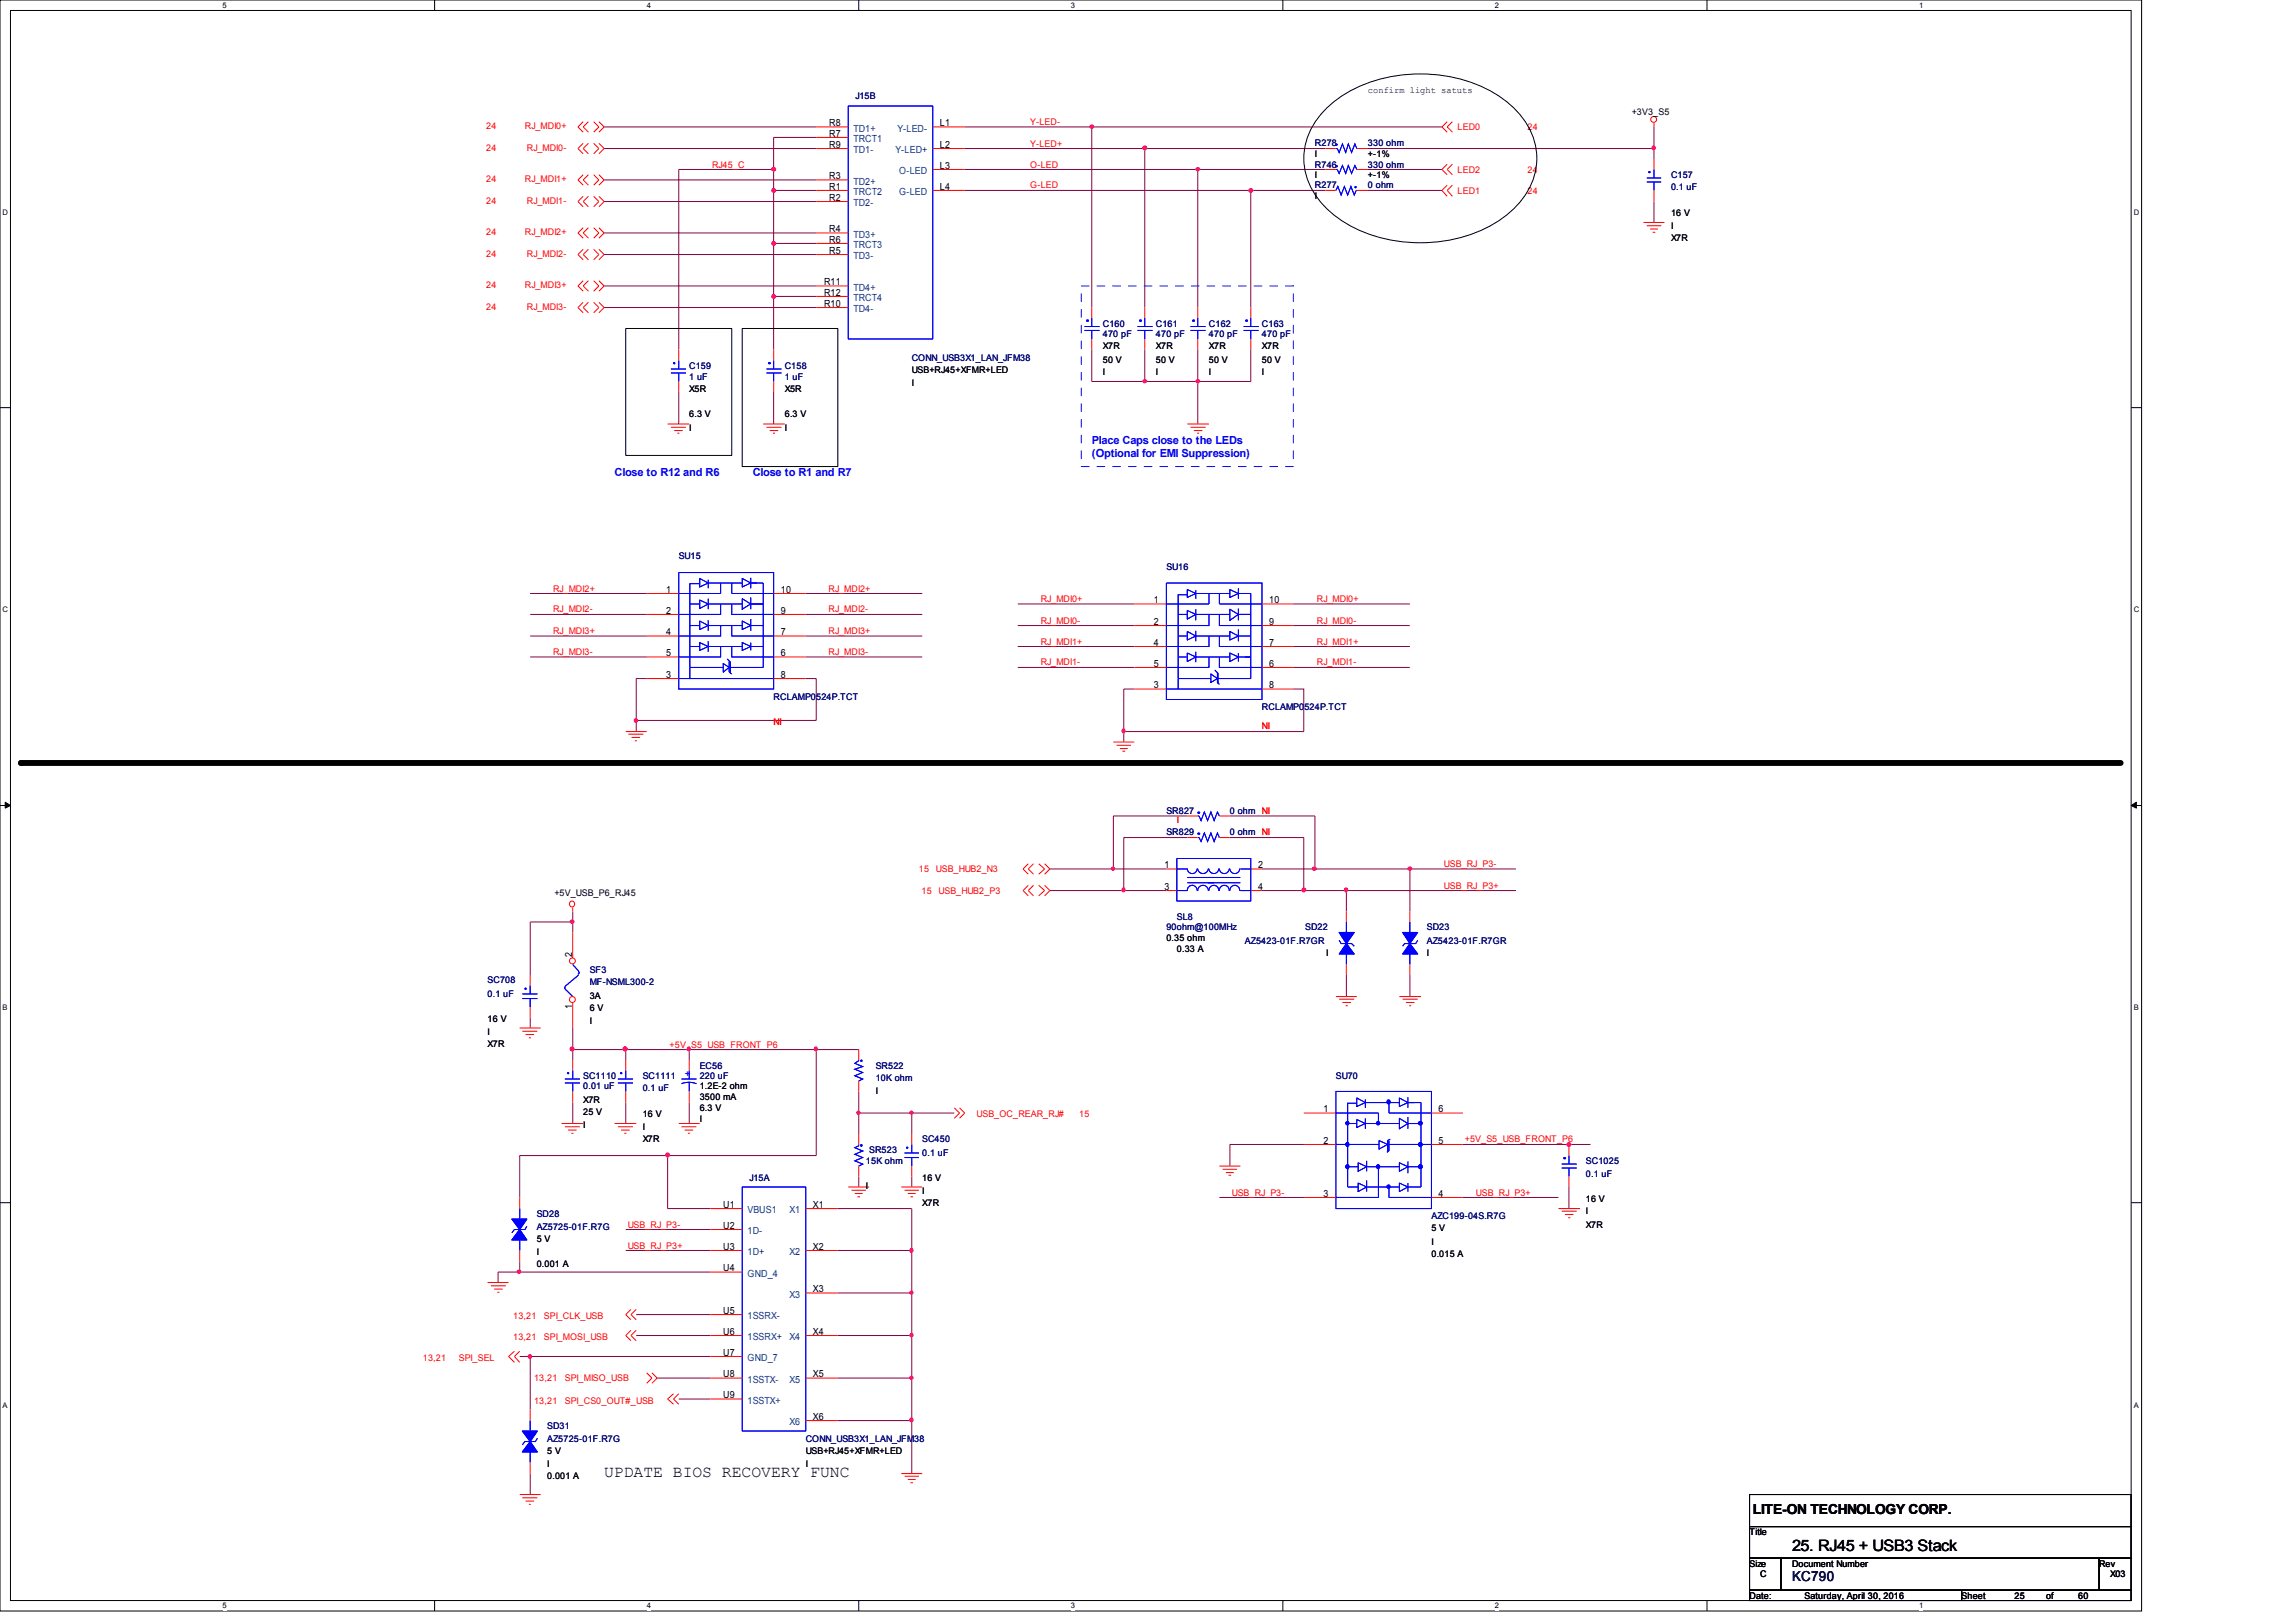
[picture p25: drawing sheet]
<svg xmlns="http://www.w3.org/2000/svg" width="297mm" height="210mm" viewBox="0 0 297 210" stroke-linecap="round" stroke-linejoin="round" font-family="sans-serif">
<defs><g id="words">
<text font-size="2.1" x="78.1" y="191.1">UPDATE BIOS RECOVERY FUNC</text>
<text font-size="2" x="231.8" y="200.7">25. RJ45 + USB3 Stack</text>
<text font-size="1.8" x="226.7" y="195.9">LITE-ON TECHNOLOGY CORP.</text>
<text font-size="1.8" fill="#000040" x="231.8" y="204.6">KC790</text>
<g font-size="1.4" fill="#00f">
<text x="141.2" y="57.5">Place Caps close to the LEDs</text>
<text x="141.2" y="59.2">(Optional for EMI Suppression)</text>
<text x="79.5" y="61.6">Close to R12 and R6</text>
<text x="97.4" y="61.6">Close to R1 and R7</text>
</g>
<g font-size="1.3">
<text x="107.3" y="16.3">R8</text>
<text x="107.3" y="17.7">R7</text>
<text x="121.6" y="16.3">L1</text>
<text x="107.3" y="23.2">R3</text>
<text x="107.3" y="19.1">R9</text>
<text x="121.6" y="19.1">L2</text>
<text x="121.6" y="21.8">L3</text>
<text x="107.3" y="26">R2</text>
<text x="107.3" y="24.6">R1</text>
<text x="121.6" y="24.6">L4</text>
<text x="107.3" y="30.1">R4</text>
<text x="107.3" y="32.9">R5</text>
<text x="107.3" y="31.4">R6</text>
<text x="106.6" y="36.9">R11</text>
<text x="106.6" y="39.7">R10</text>
<text x="106.6" y="38.3">R12</text>
<text x="86.2" y="76.7">1</text>
<text x="101" y="76.7">10</text>
<text x="86.2" y="79.4">2</text>
<text x="86.2" y="82.2">4</text>
<text x="101" y="79.4">9</text>
<text x="101" y="82.2">7</text>
<text x="149.3" y="78.1">1</text>
<text x="149.3" y="80.9">2</text>
<text x="149.3" y="83.6">4</text>
<text x="164.2" y="80.9">9</text>
<text x="164.2" y="78.1">10</text>
<text x="164.2" y="83.6">7</text>
<text x="86.2" y="87.7">3</text>
<text x="86.2" y="84.9">5</text>
<text x="101" y="87.7">8</text>
<text x="101" y="84.9">6</text>
<text x="149.3" y="89.1">3</text>
<text x="149.3" y="86.3">5</text>
<text x="164.2" y="89.1">8</text>
<text x="164.2" y="86.3">6</text>
<text x="150.6" y="112.4">1</text>
<text x="162.7" y="112.4">2</text>
<text x="150.6" y="115.1">3</text>
<text x="162.7" y="115.1">4</text>
<text x="74" y="123.9" transform="rotate(-90 74 123.9)">2</text>
<text x="74" y="130.6" transform="rotate(-90 74 130.6)">1</text>
<text x="171.2" y="143.9">1</text>
<text x="186.1" y="143.9">6</text>
<text x="171.2" y="148">2</text>
<text x="186.1" y="148">5</text>
<text x="171.2" y="154.9">3</text>
<text x="186.1" y="154.9">4</text>
<text x="93.6" y="156.3">U1</text>
<text x="93.6" y="159">U2</text>
<text x="93.6" y="161.7">U3</text>
<text x="105.2" y="156.3">X1</text>
<text x="105.2" y="161.7">X2</text>
<text x="93.6" y="164.5">U4</text>
<text x="105.2" y="167.2">X3</text>
<text x="93.6" y="170">U5</text>
<text x="93.6" y="172.7">U6</text>
<text x="105.2" y="172.7">X4</text>
<text x="93.6" y="175.4">U7</text>
<text x="93.6" y="178.2">U8</text>
<text x="105.2" y="178.2">X5</text>
<text x="93.6" y="180.9">U9</text>
<text x="105.2" y="183.7">X6</text>
</g>
<g font-size="1.3" fill="#004080">
<text x="110.4" y="17">TD1+</text>
<text x="116.1" y="17">Y-LED-</text>
<text x="110.4" y="23.9">TD2+</text>
<text x="110.4" y="19.8">TD1-</text>
<text x="110.4" y="18.4">TRCT1</text>
<text x="115.8" y="19.8">Y-LED+</text>
<text x="116.3" y="22.5">O-LED</text>
<text x="110.4" y="26.7">TD2-</text>
<text x="110.4" y="25.2">TRCT2</text>
<text x="116.3" y="25.2">G-LED</text>
<text x="110.4" y="30.7">TD3+</text>
<text x="110.4" y="33.5">TD3-</text>
<text x="110.4" y="32.1">TRCT3</text>
<text x="110.4" y="37.6">TD4+</text>
<text x="110.4" y="40.4">TD4-</text>
<text x="110.4" y="38.9">TRCT4</text>
<text x="96.7" y="157">VBUS1</text>
<text x="96.7" y="159.7">1D-</text>
<text x="102.1" y="157">X1</text>
<text x="96.7" y="162.4">1D+</text>
<text x="96.7" y="165.2">GND_4</text>
<text x="102.1" y="162.4">X2</text>
<text x="102.1" y="167.9">X3</text>
<text x="96.7" y="170.7">1SSRX-</text>
<text x="96.7" y="173.4">1SSRX+</text>
<text x="102.1" y="173.4">X4</text>
<text x="96.7" y="176.1">GND_7</text>
<text x="96.7" y="178.9">1SSTX-</text>
<text x="102.1" y="178.9">X5</text>
<text x="96.7" y="181.6">1SSTX+</text>
<text x="102.1" y="184.4">X6</text>
</g>
<g font-size="1.2" fill="#f00">
<text x="62.9" y="16.7">24</text>
<text x="67.9" y="16.7">RJ_MDI0+</text>
<text x="133.3" y="16.2">Y-LED-</text>
<text x="188.6" y="16.8">LED0</text>
<text x="197.6" y="16.8">24</text>
<text x="62.9" y="19.5">24</text>
<text x="62.9" y="23.5">24</text>
<text x="67.9" y="23.5">RJ_MDI1+</text>
<text x="68.2" y="19.5">RJ_MDI0-</text>
<text x="92.1" y="21.7">RJ45_C</text>
<text x="133.3" y="19">Y-LED+</text>
<text x="133.3" y="21.7">O-LED</text>
<text x="188.6" y="22.4">LED2</text>
<text x="197.6" y="22.4">24</text>
<text x="62.9" y="26.3">24</text>
<text x="68.2" y="26.3">RJ_MDI1-</text>
<text x="133.3" y="24.4">G-LED</text>
<text x="188.6" y="25.1">LED1</text>
<text x="197.6" y="25.1">24</text>
<text x="62.9" y="33.2">24</text>
<text x="62.9" y="30.4">24</text>
<text x="67.9" y="30.4">RJ_MDI2+</text>
<text x="68.2" y="33.2">RJ_MDI2-</text>
<text x="62.9" y="40">24</text>
<text x="62.9" y="37.3">24</text>
<text x="67.9" y="37.3">RJ_MDI3+</text>
<text x="68.2" y="40">RJ_MDI3-</text>
<text x="71.5" y="76.5">RJ_MDI2+</text>
<text x="107.2" y="76.5">RJ_MDI2+</text>
<text x="134.6" y="77.9">RJ_MDI0+</text>
<text x="170.3" y="77.9">RJ_MDI0+</text>
<text x="71.5" y="79.2">RJ_MDI2-</text>
<text x="71.5" y="82">RJ_MDI3+</text>
<text x="107.2" y="82">RJ_MDI3+</text>
<text x="107.2" y="79.2">RJ_MDI2-</text>
<text x="134.6" y="83.4">RJ_MDI1+</text>
<text x="134.6" y="80.7">RJ_MDI0-</text>
<text x="170.3" y="80.7">RJ_MDI0-</text>
<text x="170.3" y="83.4">RJ_MDI1+</text>
<text x="71.5" y="84.8">RJ_MDI3-</text>
<text x="107.2" y="84.8">RJ_MDI3-</text>
<text x="134.6" y="86.1">RJ_MDI1-</text>
<text x="170.3" y="86.1">RJ_MDI1-</text>
<text x="100.1" y="93.8">NI</text>
<text x="163.2" y="94.3">NI</text>
<text x="152.2" y="106.4">I</text>
<text x="118.9" y="112.9">15</text>
<text x="121.1" y="112.9">USB_HUB2_N3</text>
<text x="186.8" y="112.2">USB_RJ_P3-</text>
<text x="119.2" y="115.7">15</text>
<text x="121.4" y="115.7">USB_HUB2_P3</text>
<text x="186.8" y="115">USB_RJ_P3+</text>
<text x="86.6" y="135.6">+5V_S5_USB_FRONT_P6</text>
<text x="126.3" y="144.5">USB_OC_REAR_RJ#</text>
<text x="139.6" y="144.5">15</text>
<text x="189.5" y="147.8">+5V_S5_USB_FRONT_P6</text>
<text x="159.3" y="154.7">USB_RJ_P3-</text>
<text x="190.9" y="154.7">USB_RJ_P3+</text>
<text x="81.2" y="158.8">USB_RJ_P3-</text>
<text x="81.2" y="161.5">USB_RJ_P3+</text>
<text x="66.4" y="170.6">13,21</text>
<text x="66.4" y="173.4">13,21</text>
<text x="70.4" y="170.6">SPI_CLK_USB</text>
<text x="70.4" y="173.4">SPI_MOSI_USB</text>
<text x="54.7" y="176.1">13,21</text>
<text x="59.4" y="176.1">SPI_SEL</text>
<text x="69.1" y="178.7">13,21</text>
<text x="73.1" y="178.7">SPI_MISO_USB</text>
<text x="69.1" y="181.6">13,21</text>
<text x="73.1" y="181.6">SPI_CS0_OUT#_USB</text>
</g>
<g font-size="1.2" fill="#000080">
<text x="110.7" y="12.9">J15B</text>
<text x="170.1" y="18.9">R278</text>
<text x="170.1" y="21.7">R746</text>
<text x="177" y="18.9">330 ohm</text>
<text x="177" y="21.7">330 ohm</text>
<text x="216.2" y="23">C157</text>
<text x="170.1" y="24.4">R277</text>
<text x="177" y="24.4">0 ohm</text>
<text x="216.2" y="24.6">0.1 uF</text>
<text x="89.2" y="47.8">C159</text>
<text x="101.5" y="47.8">C158</text>
<text x="117.9" y="46.7">CONN_USB3X1_LAN_JFM38</text>
<text x="142.7" y="42.2">C160</text>
<text x="142.7" y="43.6">470 pF</text>
<text x="149.5" y="42.2">C161</text>
<text x="149.5" y="43.6">470 pF</text>
<text x="156.4" y="42.2">C162</text>
<text x="156.4" y="43.6">470 pF</text>
<text x="163.2" y="42.2">C163</text>
<text x="163.2" y="43.6">470 pF</text>
<text x="89.2" y="49.1">1 uF</text>
<text x="101.5" y="49.1">1 uF</text>
<text x="87.8" y="72.4">SU15</text>
<text x="150.9" y="73.7">SU16</text>
<text x="100.1" y="90.5">RCLAMP0524P.TCT</text>
<text x="163.2" y="91.9">RCLAMP0524P.TCT</text>
<text x="150.9" y="105.3">SR827</text>
<text x="159.1" y="105.3">0 ohm NI</text>
<text x="150.9" y="108">SR829</text>
<text x="159.1" y="108">0 ohm NI</text>
<text x="152.2" y="119">SL8</text>
<text x="76.3" y="125.9">SF3</text>
<text x="150.9" y="120.4">90ohm@100MHz</text>
<text x="161" y="122.1">AZ5423-01F.R7GR</text>
<text x="168.8" y="120.4">SD22</text>
<text x="184.6" y="120.4">SD23</text>
<text x="184.6" y="122.1">AZ5423-01F.R7GR</text>
<text x="63.1" y="127.3">SC708</text>
<text x="63.1" y="128.9">0.1 uF</text>
<text x="76.3" y="127.5">MF-NSML300-2</text>
<text x="75.4" y="139.6">SC1110</text>
<text x="75.4" y="141">0.01 uF</text>
<text x="83.1" y="139.6">SC1111</text>
<text x="83.1" y="141.2">0.1 uF</text>
<text x="90.5" y="138.3">EC56</text>
<text x="90.5" y="139.6">220 uF</text>
<text x="113.3" y="138.3">SR522</text>
<text x="113.3" y="139.9">10K ohm</text>
<text x="172.8" y="139.6">SU70</text>
<text x="112.4" y="149.2">SR523</text>
<text x="119.3" y="147.8">SC450</text>
<text x="119.3" y="149.5">0.1 uF</text>
<text x="96.9" y="152.8">J15A</text>
<text x="112" y="150.6">15K ohm</text>
<text x="205.1" y="150.6">SC1025</text>
<text x="205.1" y="152.2">0.1 uF</text>
<text x="69.4" y="157.5">SD28</text>
<text x="69.4" y="159.1">AZ5725-01F.R7G</text>
<text x="185.2" y="157.7">AZC199-04S.R7G</text>
<text x="70.8" y="184.9">SD31</text>
<text x="70.8" y="186.5">AZ5725-01F.R7G</text>
<text x="104.2" y="186.5">CONN_USB3X1_LAN_JFM38</text>
</g>
<g font-size="1.2">
<text x="177" y="12">confirm light satuts</text>
<text x="211.1" y="14.8">+3V3_S5</text>
<text x="170.1" y="20.3">I</text>
<text x="170.1" y="23">I</text>
<text x="177" y="20.3">+-1%</text>
<text x="177" y="23">+-1%</text>
<text x="170.1" y="25.7">I</text>
<text x="216.2" y="27.9">16 V</text>
<text x="216.2" y="29.6">I</text>
<text x="216.2" y="31.2">X7R</text>
<text x="142.7" y="45.2">X7R</text>
<text x="142.7" y="46.9">50 V</text>
<text x="149.5" y="45.2">X7R</text>
<text x="149.5" y="46.9">50 V</text>
<text x="156.4" y="45.2">X7R</text>
<text x="156.4" y="46.9">50 V</text>
<text x="163.2" y="45.2">X7R</text>
<text x="163.2" y="46.9">50 V</text>
<text x="89.2" y="50.7">X5R</text>
<text x="101.5" y="50.7">X5R</text>
<text x="117.9" y="48.3">USB+RJ45+XFMR+LED</text>
<text x="117.9" y="50">I</text>
<text x="142.7" y="48.5">I</text>
<text x="149.5" y="48.5">I</text>
<text x="156.4" y="48.5">I</text>
<text x="163.2" y="48.5">I</text>
<text x="89.2" y="54">6.3 V</text>
<text x="89.2" y="55.7">I</text>
<text x="101.5" y="54">6.3 V</text>
<text x="101.5" y="55.7">I</text>
<text x="71.7" y="116">+5V_USB_P6_RJ45</text>
<text x="150.9" y="121.8">0.35 ohm</text>
<text x="152.2" y="123.2">0.33 A</text>
<text x="171.5" y="123.7">I</text>
<text x="184.6" y="123.7">I</text>
<text x="76.3" y="129.2">3A</text>
<text x="76.3" y="130.8">6 V</text>
<text x="63.1" y="132.2">16 V</text>
<text x="63.1" y="133.9">I</text>
<text x="63.1" y="135.5">X7R</text>
<text x="76.3" y="132.5">I</text>
<text x="75.4" y="142.7">X7R</text>
<text x="90.5" y="141">1.2E-2 ohm</text>
<text x="90.5" y="142.3">3500 mA</text>
<text x="90.5" y="143.8">6.3 V</text>
<text x="113.3" y="141.6">I</text>
<text x="75.4" y="144.3">25 V</text>
<text x="75.4" y="146">I</text>
<text x="83.1" y="144.5">16 V</text>
<text x="83.1" y="146.2">I</text>
<text x="83.1" y="147.8">X7R</text>
<text x="90.5" y="145.1">I</text>
<text x="112" y="153.8">I</text>
<text x="119.3" y="152.8">16 V</text>
<text x="119.3" y="154.4">I</text>
<text x="205.1" y="155.5">16 V</text>
<text x="69.4" y="160.7">5 V</text>
<text x="119.3" y="156">X7R</text>
<text x="185.2" y="159.3">5 V</text>
<text x="185.2" y="161">I</text>
<text x="205.1" y="157.1">I</text>
<text x="205.1" y="158.8">X7R</text>
<text x="69.4" y="162.4">I</text>
<text x="69.4" y="164">0.001 A</text>
<text x="185.2" y="162.6">0.015 A</text>
<text x="70.8" y="188.1">5 V</text>
<text x="70.8" y="189.8">I</text>
<text x="70.8" y="191.4">0.001 A</text>
<text x="104.2" y="188.1">USB+RJ45+XFMR+LED</text>
<text x="104.2" y="189.8">I</text>
<text x="226.3" y="198.6">Title</text>
<text x="226.3" y="202.7">Size</text>
<text x="231.8" y="202.7">Document Number</text>
<text x="271.5" y="202.7">Rev</text>
<text x="226.3" y="206.8">Date:</text>
<text x="227.7" y="204">C</text>
<text x="233.4" y="206.8">Saturday, April 30, 2016</text>
<text x="253.7" y="206.8">Sheet</text>
<text x="260.6" y="206.8">25</text>
<text x="264.7" y="206.8">of</text>
<text x="268.8" y="206.8">60</text>
<text x="273" y="204">X03</text>
</g>
<text font-size="1.2" fill="#00f" x="88.6" y="138.5" transform="rotate(90 88.6 138.5)">+</text>
<g font-size="1">
<text x="28.8" y="1">5</text>
<text x="83.7" y="1">4</text>
<text x="138.5" y="1">3</text>
<text x="193.4" y="1">2</text>
<text x="248.2" y="1">1</text>
<text x=".3" y="27.9">D</text>
<text x="276" y="27.9">D</text>
<text x=".3" y="79.2">C</text>
<text x="276" y="79.2">C</text>
<text x=".3" y="130.7">B</text>
<text x="276" y="130.7">B</text>
<text x=".3" y="182.1">A</text>
<text x="276" y="182.1">A</text>
<text x="28.8" y="208.1">5</text>
<text x="83.7" y="208.1">4</text>
<text x="138.5" y="208.1">3</text>
<text x="193.4" y="208.1">2</text>
<text x="248.2" y="208.1">1</text>
</g>
</g></defs>
<path d="M0 0h277v208.4h-277zM1.4 1.4h274.3v205.7h-274.3z" fill="none" stroke="#000" stroke-width=".13"/>
<g fill="#fff">
<path d="M28.8 .2h.5v1.1h-.5z" fill-rule="evenodd"/>
<path d="M28.8 207.3h.5v1.1h-.5z" fill-rule="evenodd"/>
</g>
<path d="M56.2 0v1.4M56.2 207.1v1.3" fill="none" stroke="#000" stroke-width=".13"/>
<g fill="#fff">
<path d="M83.7 .2h.5v1.1h-.5z" fill-rule="evenodd"/>
<path d="M83.7 207.3h.5v1.1h-.5z" fill-rule="evenodd"/>
</g>
<path d="M111.1 0v1.4M111.1 207.1v1.3" fill="none" stroke="#000" stroke-width=".13"/>
<g fill="#fff">
<path d="M138.5 .2h.5v1.1h-.5z" fill-rule="evenodd"/>
<path d="M138.5 207.3h.5v1.1h-.5z" fill-rule="evenodd"/>
</g>
<path d="M165.9 0v1.4M165.9 207.1v1.3" fill="none" stroke="#000" stroke-width=".13"/>
<g fill="#fff">
<path d="M193.4 .2h.5v1.1h-.5z" fill-rule="evenodd"/>
<path d="M193.4 207.3h.5v1.1h-.5z" fill-rule="evenodd"/>
</g>
<path d="M220.8 0v1.4M220.8 207.1v1.3" fill="none" stroke="#000" stroke-width=".13"/>
<g fill="#fff">
<path d="M248.2 .2h.6v1.1h-.6z" fill-rule="evenodd"/>
<path d="M248.2 207.3h.6v1.1h-.6z" fill-rule="evenodd"/>
<path d="M.3 27h.6v1.1h-.6z" fill-rule="evenodd"/>
<path d="M276 27h.6v1.1h-.6z" fill-rule="evenodd"/>
<path d="M.3 78.4h.6v1.1h-.6z" fill-rule="evenodd"/>
<path d="M276 78.4h.6v1.1h-.6z" fill-rule="evenodd"/>
</g>
<path d="M0 52.7h1.4M275.7 52.7h1.3" fill="none" stroke="#000" stroke-width=".13"/>
<g fill="#fff">
<path d="M.3 129.9h.6v1.1h-.6z" fill-rule="evenodd"/>
<path d="M276 129.9h.6v1.1h-.6z" fill-rule="evenodd"/>
</g>
<path d="M0 104.2h1.4M275.7 104.2h1.3" fill="none" stroke="#000" stroke-width=".13"/>
<path d="M.7 103.8l.7 .4-.7 .4zM275.7 104.2l.7-.4v.8z" fill="#000" stroke="#000" stroke-width=".13"/>
<g fill="#fff">
<path d="M.3 181.3h.6v1.1h-.6z" fill-rule="evenodd"/>
<path d="M276 181.3h.6v1.1h-.6z" fill-rule="evenodd"/>
</g>
<path d="M171.6 14a17.9 17.9 0 0 1 13.8-4.4 16.9 16.9 0 0 1 10.5 4.4 8.6 8.6 0 0 1 0 12.9 17.9 17.9 0 0 1-13.8 4.4 16.9 16.9 0 0 1-10.5-4.4 8.6 8.6 0 0 1 0-12.9zM80.9 42.5h13.8v16.4h-13.8zM96 42.5h12.4v17.9h-12.4zM0 155.6h1.4M275.7 155.6h1.3M226.3 193.4h49.4v4.1h-49.4zM226.3 197.5h49.4v4.1h-49.4zM226.3 201.6h4.1v4.1h-4.1zM226.3 205.7h27.4v1.4h-27.4zM230.4 201.6h41.1v4.1h-41.1zM253.7 205.7h22v1.4h-22zM271.5 201.6h4.2v4.1h-4.2z" fill="none" stroke="#000" stroke-width=".13"/>
<g fill="none" stroke="#800040" stroke-width=".13">
<path d="M78.1 16.4h27.5M78.1 19.2h27.5M105.6 17.8h-5.5v4.1M124.8 16.4h16.4M124.8 19.2h23.3M141.2 16.4h45.3M141.2 16.4v23.4M148.1 19.2h23.3M148.1 19.2v20.6M177 19.2h37M214 16.4v2.8M214 19.2v1.4"/>
<path d="M78.1 37h27.5M78.1 39.8h27.5M78.1 23.3h27.5M78.1 26.1h27.5M78.1 32.9h27.5M78.1 30.1h27.5M100.1 38.4v6.8M100.1 21.9h-12.3v23.3M100.1 21.9v2.7M100.1 24.6v6.9M100.1 31.5v6.9M100.1 38.4h5.5"/>
<path d="M100.1 24.6h5.5M100.1 31.5h5.5M124.8 21.9h30.1M124.8 24.6h37M154.9 21.9h16.5M154.9 21.9v17.9M161.8 24.6h9.6M161.8 24.6v15.2M177 24.6h9.5M177 21.9h9.5M214 26.1v2.7M87.8 50.7v4.2"/>
<path d="M100.1 50.7v4.2M141.2 45.2v4.2h6.9M148.1 45.2v4.2M148.1 49.4h6.8v5.5M154.9 45.2v4.2h6.9v-4.2M68.6 79.5h15.1M68.6 76.8h15.1M104.2 76.8h15.1M104.2 79.5h15.1M131.7 78.1h15M167.3 78.1h15.1M68.6 85h15.1"/>
<path d="M68.6 82.3h15.1M82.3 93.2v1.5M83.7 87.8h-1.4v5.4M104.2 87.8h1.4v5.4h-23.3M104.2 85h15.1M104.2 82.3h15.1M131.7 86.4h15M131.7 83.7h15M131.7 80.9h15M145.4 94.7v1.3M146.7 89.2h-1.3v5.5M167.3 89.2h1.4v5.5h-23.3"/>
<path d="M167.3 80.9h15.1M167.3 86.4h15.1M167.3 83.7h15.1M74.1 119.3h-5.5v6.9M74.1 119.3v1.3M74.1 117.9v1.4M135.8 115.2h9.6M135.8 112.4h8.2M144 112.4h6.9M145.4 115.2h5.5M153.6 108.4h-8.2v6.8M153.6 105.6h-9.6v6.8"/>
<path d="M159.1 108.4h9.6v6.8M159.1 105.6h11v6.8M163.2 115.2h5.5M163.2 112.4h6.9M168.7 115.2h5.5v2.7M170.1 112.4h12.3v5.5M174.2 115.2h21.9M182.4 112.4h13.7M68.6 131.7v1.3M74.1 133v2.8M74.1 135.8v1.4M74.1 135.8h6.8"/>
<path d="M80.9 135.8h8.3M80.9 135.8v1.4M89.2 135.8h16.4M89.2 135.8v1.4M105.6 135.8v13.7h-19.2M105.6 135.8h5.5M174.2 126.2v2.7M182.4 126.2v2.7M67.2 154.9v-5.4h19.2v6.9h5.5M74.1 142.7v2.7M80.9 159.1h11M80.9 142.7v2.7"/>
<path d="M89.2 142.7v2.7M108.4 156.4h9.5v5.4M111.1 144v2.7M111.1 152.2v1.4M111.1 141.2v2.8M111.1 144h6.8M117.9 144v2.7M117.9 152.2v1.4M117.9 144h5.5M157.7 154.9h11M168.7 148.1h-9.6v2.8M189.2 154.9h12.4"/>
<path d="M189.2 148.1h16.5M202.9 153.6v2.8M67.2 175.5h1.4M67.2 164.6h24.7M67.2 163.2v1.4M67.2 164.6h-2.8v1.3M68.6 175.5v6.9M68.6 175.5h23.3M80.9 161.8h11M82.3 170.1h9.6M82.3 172.8h9.6M85 178.3h6.9"/>
<path d="M108.4 161.8h9.5M108.4 167.3h9.5M108.4 172.8h9.5M108.4 178.3h9.5M117.9 161.8v5.5M117.9 167.3v5.5M117.9 172.8v5.5M117.9 178.3v5.5M68.6 190.7v2.7M87.8 181h4.1M108.4 183.8h9.5M117.9 183.8v6.9"/>
</g>
<g fill="#f0f" stroke="#f0f" stroke-width=".13">
<path d="M182.2 112.2h.4v.2v.1h-.4l-.1-.1z" fill-rule="evenodd"/>
<path d="M67 164.4h.3l.1 .1-.1 .2h-.3l-.1-.2z" fill-rule="evenodd"/>
<path d="M73.8 119.1h.4l.1 .2-.1 .1h-.4l-.1-.1z" fill-rule="evenodd"/>
<path d="M154.8 21.7h.3l.1 .2-.1 .1h-.3l-.1-.1z" fill-rule="evenodd"/>
<path d="M154.8 49.2h.3l.1 .1-.1 .2h-.3l-.1-.2z" fill-rule="evenodd"/>
<path d="M147.9 49.2h.4v.1v.2h-.4l-.1-.2z" fill-rule="evenodd"/>
<path d="M99.9 21.7h.4v.2v.1h-.4l-.1-.1z" fill-rule="evenodd"/>
<path d="M99.9 21.7h.4v.2v.1h-.4l-.1-.1z" fill-rule="evenodd"/>
<path d="M141 16.2h.4l.1 .2-.1 .1h-.4v-.1z" fill-rule="evenodd"/>
<path d="M169.8 112.2h.4l.1 .2-.1 .1h-.4v-.1z" fill-rule="evenodd"/>
<circle cx="145.3" cy="115.1" r=".24"/>
<circle cx="144" cy="112.4" r=".21"/>
<circle cx="174.1" cy="115.1" r=".24"/>
<circle cx="80.9" cy="135.7" r=".25"/>
<circle cx="105.5" cy="135.7" r=".24"/>
<circle cx="111" cy="144" r=".21"/>
<circle cx="117.9" cy="144" r=".21"/>
<circle cx="74" cy="135.7" r=".25"/>
<circle cx="86.4" cy="149.4" r=".25"/>
<circle cx="82.2" cy="93.2" r=".24"/>
<circle cx="145.3" cy="94.6" r=".24"/>
<circle cx="100.1" cy="38.4" r=".25"/>
<circle cx="161.8" cy="24.6" r=".25"/>
<circle cx="100.1" cy="24.6" r=".25"/>
<circle cx="100.1" cy="31.5" r=".25"/>
<circle cx="213.9" cy="19.1" r=".24"/>
<circle cx="148.1" cy="19.1" r=".25"/>
<circle cx="117.9" cy="161.8" r=".24"/>
<circle cx="117.9" cy="167.3" r=".21"/>
<circle cx="117.9" cy="172.8" r=".21"/>
<circle cx="117.9" cy="183.7" r=".24"/>
<circle cx="89.1" cy="135.7" r=".24"/>
<circle cx="168.7" cy="115.1" r=".25"/>
<circle cx="117.9" cy="178.3" r=".21"/>
<circle cx="68.5" cy="175.5" r=".24"/>
<circle cx="202.9" cy="148.1" r=".25"/>
</g>
<g fill="none" stroke="#f00" stroke-width=".13">
<path d="M75.4 15.7l-.6 .7 .6 .7M75.4 18.5l-.6 .7 .6 .7M76.1 15.7l-.7 .7 .7 .7M76.1 18.5l-.7 .7 .7 .7M76.8 15.7l.7 .7-.7 .7M76.8 18.5l.7 .7-.7 .7M77.5 15.7l.6 .7-.6 .7M77.5 18.5l.6 .7-.6 .7M187.2 15.7l-.7 .7 .7 .7M187.9 15.7l-.7 .7 .7 .7M214 15.9v.5M75.4 36.3l-.6 .7 .6 .7"/>
<path d="M75.4 39.1l-.6 .7 .6 .7M75.4 22.6l-.6 .7 .6 .7M75.4 25.4l-.6 .7 .6 .7M75.4 29.5l-.6 .6 .6 .7M75.4 32.3l-.6 .6 .6 .7M76.1 36.3l-.7 .7 .7 .7M76.1 39.1l-.7 .7 .7 .7M76.1 22.6l-.7 .7 .7 .7M76.1 25.4l-.7 .7 .7 .7M76.1 29.5l-.7 .6 .7 .7M76.1 32.3l-.7 .6 .7 .7M76.8 36.3l.7 .7-.7 .7"/>
<path d="M76.8 39.1l.7 .7-.7 .7M76.8 22.6l.7 .7-.7 .7M76.8 25.4l.7 .7-.7 .7M76.8 29.5l.7 .6-.7 .7M76.8 32.3l.7 .6-.7 .7M77.5 36.3l.6 .7-.6 .7M77.5 39.1l.6 .7-.6 .7M77.5 22.6l.6 .7-.6 .7M77.5 25.4l.6 .7-.6 .7M77.5 29.5l.6 .6-.6 .7M77.5 32.3l.6 .6-.6 .7M187.2 24l-.7 .6 .7 .8"/>
<path d="M187.2 21.3l-.7 .6 .7 .7M187.9 24l-.7 .6 .7 .8M187.9 21.3l-.7 .6 .7 .7M212.6 28.8h2.7M213 29.2h1.9M213.4 29.6h1.1M213.8 30.1h.3M86.4 54.9h2.8M86.8 55.3h1.9M87.2 55.7h1.1M87.6 56h.3M98.7 54.9h2.8"/>
<path d="M99.1 55.3h2M99.6 55.7h1.1M100 56h.2M153.6 54.9h2.8M154 55.3h2M154.4 55.7h1.1M154.9 56h.2M80.9 94.7h2.8M81.3 95h1.9M81.7 95.4h1.1M82.1 95.8h.3M144 96h2.7"/>
<path d="M144.4 96.4h1.9M144.9 96.9h1M145.2 97.2h.3M74.1 117.4v.5M133 111.8l-.7 .6 .7 .7M133 114.6l-.7 .6 .7 .7M133.7 111.8l-.7 .6 .7 .7M133.7 114.6l-.7 .6 .7 .7M134.4 111.8l.7 .6-.7 .7M134.4 114.6l.7 .6-.7 .7M135.1 111.8l.7 .6-.7 .7M135.1 114.6l.7 .6-.7 .7"/>
<path d="M67.2 133h2.7M67.6 133.4h1.9M68 133.9h1.1M68.4 134.3h.3M172.8 128.9h2.7M173.2 129.3h2M173.7 129.7h1.1M174.1 130.1h.2M181 128.9h2.8M181.4 129.3h2M181.9 129.7h1.1M182.3 130.1h.2"/>
<path d="M72.6 145.4h2.8M73.1 145.8h1.9M73.5 146.2h1.1M73.9 146.6h.3M79.5 145.4h2.8M79.9 145.8h2M80.3 146.2h1.1M80.8 146.6h.2M87.8 145.4h2.7M88.1 145.8h2M88.6 146.2h1.1M89 146.6h.2"/>
<path d="M109.7 153.6h2.7M110.2 154h1.8M110.6 154.4h1M110.9 154.9h.4M116.6 153.6h2.7M117 154h1.9M117.4 154.4h1M117.8 154.9h.3M123.4 143.3l.7 .7-.7 .7M124.1 143.3l.7 .7-.7 .7M157.7 150.9h2.7M158.2 151.3h1.8"/>
<path d="M158.6 151.7h1M158.9 152.1h.4M201.6 156.4h2.8M202 156.7h2M202.4 157.1h1.1M202.9 157.6h.2M63.1 165.9h2.7M63.5 166.4h1.9M63.9 166.8h1.1M64.3 167.2h.3M66.5 174.8l-.7 .7 .7 .8M67.2 174.8l-.7 .7 .7 .8"/>
<path d="M81.6 169.4l-.7 .7 .7 .7M81.6 172.1l-.7 .7 .7 .7M82.3 169.4l-.7 .7 .7 .7M82.3 172.1l-.7 .7 .7 .7M83.7 177.6l.6 .7-.6 .7M84.3 177.6l.7 .7-.7 .7M67.2 193.4h2.7M67.6 193.8h1.9M68 194.2h1.1M68.4 194.6h.3M87.1 180.3l-.7 .7 .7 .7M87.8 180.3l-.7 .7 .7 .7"/>
<path d="M116.6 190.7h2.7M117 191h1.9M117.4 191.4h1M117.8 191.9h.3"/>
<circle cx="213.9" cy="15.5" r=".38"/>
<circle cx="74" cy="117" r=".36"/>
</g>
<path d="M2.7 98.7h271.6" fill="none" stroke="#000" stroke-width=".76"/>
<circle cx="2.7" cy="98.7" r=".38" fill="#000"/>
<path d="M139.9 37h27.4v23.4h-27.4z" fill="none" stroke="#00f" stroke-width=".13" stroke-dasharray="1 1 1 1 1 1 1 1"/>
<path d="M73.2 127.5l-.1 .3 .1 .3M73.2 128.1l.9 .8M74.1 124.8l.7 .8M74.8 125.7l.1 .2-.1 .1M74.8 126.2l-1.6 1.3" fill="none" stroke="#00f" stroke-width=".13"/>
<circle cx="74" cy="129.3" r=".38" fill="#fff" stroke="#f00" stroke-width=".13"/>
<path d="M74.1 129.8v3.2" fill="none" stroke="#f00" stroke-width=".13"/>
<circle cx="74" cy="124.3" r=".38" fill="#fff" stroke="#f00" stroke-width=".13"/>
<g fill="none" stroke="#f00" stroke-width=".13">
<path d="M105.6 19.2h4.1M105.6 16.4h4.1M105.6 17.8h4.1M120.6 19.2h4.2M120.6 16.4h4.2M171.4 19.2h1.4M175.5 19.2h1.5M105.6 24.6h4.1M105.6 23.3h4.1M105.6 26.1h4.1M105.6 30.1h4.1M105.6 32.9h4.1"/>
<path d="M105.6 37h4.1M105.6 39.8h4.1M105.6 31.5h4.1M105.6 38.4h4.1M120.6 24.6h4.2M120.6 21.9h4.2M141.2 39.8v1.3M148.1 39.8v1.3M154.9 39.8v1.3M161.8 39.8v1.3M171.4 24.6h1.4M171.4 21.9h1.4"/>
<path d="M175.5 24.6h1.5M175.5 21.9h1.5M214 20.6v1.3M214 24.6v1.5M87.8 45.2v1.5M87.8 49.4v1.3M100.1 45.2v1.5M100.1 49.4v1.3M141.2 43.9v1.3M148.1 43.9v1.3M154.9 43.9v1.3M161.8 43.9v1.3"/>
<path d="M83.7 76.8h4.1M83.7 79.5h4.1M100.1 76.8h4.1M100.1 79.5h4.1M146.7 78.1h4.2M163.2 78.1h4.1M83.7 87.8h4.1M83.7 82.3h4.1M83.7 85h4.1M100.1 87.8h4.1M100.1 82.3h4.1M100.1 85h4.1"/>
<path d="M146.7 80.9h4.2M146.7 89.2h4.2M146.7 83.7h4.2M146.7 86.4h4.2M163.2 80.9h4.1M163.2 89.2h4.1M163.2 83.7h4.1M163.2 86.4h4.1M150.9 112.4h1.3M150.9 115.2h1.3M153.6 108.4h1.3M153.6 105.6h1.3"/>
<path d="M157.7 108.4h1.4M157.7 105.6h1.4M161.8 112.4h1.4M161.8 115.2h1.4M174.2 117.9v1.4M182.4 117.9v1.4M68.6 126.2v1.3M68.6 130.3v1.4M74.1 120.7v3.3M74.1 137.2v1.3M80.9 137.2v1.3M89.2 137.2v1.3"/>
<path d="M111.1 135.8v1.4M111.1 139.9v1.3M174.2 124.8v1.4M182.4 124.8v1.4M67.2 154.9v1.5M74.1 141.2v1.5M80.9 141.2v1.5M89.2 141.2v1.5M91.9 156.4h4.1M91.9 159.1h4.1M104.2 156.4h4.2M111.1 146.7v1.4"/>
<path d="M111.1 150.9v1.3M117.9 146.7v1.4M117.9 150.9v1.3M168.7 144h4.1M168.7 148.1h4.1M168.7 154.9h4.1M185.2 144h4M185.2 148.1h4M185.2 154.9h4M202.9 148.1v1.4M202.9 152.2v1.4M67.2 161.8v1.4"/>
<path d="M91.9 161.8h4.1M91.9 164.6h4.1M91.9 170.1h4.1M91.9 172.8h4.1M91.9 175.5h4.1M91.9 178.3h4.1M104.2 161.8h4.2M104.2 172.8h4.2M104.2 178.3h4.2M104.2 167.3h4.2M68.6 182.4v1.4M68.6 189.2v1.5"/>
<path d="M91.9 181h4.1M104.2 183.8h4.2"/>
</g>
<g fill="none" stroke="#00f" stroke-width=".13">
<path d="M109.7 13.7h10.9v30.2h-10.9zM172.8 19.2h.2l.2 .5 .5-1.1 .4 1.1 .3-1.1 .4 1.1 .5-1.1 .2 .6M172.8 24.6l.3-.5 .4 1.1 .4-1.1 .4 1.1 .5-1.1 .4 1.1 .2-.6h.1M172.8 21.9h.2l.2 .5 .5-1 .4 1 .3-1 .4 1 .5-1 .2 .5M213 23h1.9M213 23.5h1.9M214 23.5v1.1M214 21.9v1.1M86.8 48.3h1.9M86.8 47.8h1.9M87.8 48.3v1.1M87.8 46.7v1.1"/>
<path d="M99.1 47.8h2M99.1 48.3h2M100.1 48.3v1.1M100.1 46.7v1.1M140.3 42.8h1.9M140.3 42.2h1.9M141.2 42.8v1.1M141.2 41.1v1.1M147.2 42.8h1.9M147.2 42.2h1.9M148.1 42.8v1.1M148.1 41.1v1.1"/>
<path d="M154 42.2h2M154 42.8h2M154.9 42.8v1.1M154.9 41.1v1.1M160.9 42.2h1.9M160.9 42.8h1.9M161.8 42.8v1.1M161.8 41.1v1.1M87.8 74.1h12.3v15.1h-12.3zM89.2 78.1h1.3M90.5 74.8l1.1 .6-1.1 .5zM90.5 77.6l1.1 .5-1.1 .6z"/>
<path d="M90.5 75.5h-1.3v10.9M91.6 77.5v1.3M91.6 75v1.1M91.6 75.4h4.4M91.6 78.1h4.4M93.2 75.4v1.4h-5.4M93.2 78.1v1.4h-5.4M94.7 75.4h.1M94.7 75.4v1.4h5.4M94.7 78.1v1.4h5.4M96 77.5l1.1 .6-1.1 .7zM96 74.8l1.1 .6-1.1 .5z"/>
<path d="M97.1 77.3v1.5M97.1 74.8v1.3M97.1 75.4h1.6v11h-4.2M97.1 78.1h1.6h-1.5M97.2 75.4h.7M100.1 76.8h.1M150.9 75.4h12.3v15.1h-12.3zM152.4 79.5h1.2M153.6 76.3l1.1 .5-1.1 .5zM153.6 79l1.1 .5-1.1 .6zM153.6 77h-1.2v10.8M154.7 78.8v1.5"/>
<path d="M154.7 76.4v1.1M154.7 76.8h4.4M154.7 79.5h4.4M156.4 76.8v1.3h-5.5M156.4 79.5v1.4h-5.5M157.7 76.8h.1M157.7 76.8v1.3h5.5M157.7 79.5v1.4h5.5M159.1 78.8l1.1 .7-1.1 .8zM159.1 76.3l1.1 .5-1.1 .5zM160.2 78.7v1.6M160.2 76.1v1.4"/>
<path d="M160.2 76.8h1.6v11h-4.2M160.2 79.5h1.6h-1.4M160.4 76.8h.6M163.2 78.1h.1M87.8 87.8h1.4M89.2 80.9h1.3M89.2 83.7h1.3M89.2 86.4v1.4h10.9M89.2 86.4h4.4M90.5 80.3l1.1 .6-1.1 .5zM90.5 83.1l1.1 .6-1.1 .5zM91.6 80.3v1.3"/>
<path d="M91.6 83v1.3M91.6 80.9h4.4M91.6 83.7h4.4M93.2 83.7v1.3h-5.4M93.2 80.9v1.4h-5.4M93.6 85.9l.7 .5-.7 .6zM94.1 85.3l.4 .4v1.4M94.3 85.6v1.4l.4 .2M94.7 83.7v1.3h5.4M94.7 80.9v1.4h5.4M96 80.3l1.1 .6-1.1 .5zM96 83.1l1.1 .6-1.1 .5z"/>
<path d="M97.1 80.1v1.5M97.1 83.1v1.1M97.1 83.7h1.5M97.1 80.9h1.6M97.9 83.7h.8M150.9 89.2h1.5M152.4 82.3h1.2M152.4 85h1.2M152.4 87.8v1.4h10.8M152.4 87.8h4.2M153.6 81.7l1.1 .6-1.1 .5zM153.6 84.5l1.1 .5-1.1 .6z"/>
<path d="M154.7 85h4.4M154.7 81.6v1.4M154.7 84.3v1.4M154.7 82.3h4.4M156.4 85v1.4h-5.5M156.4 82.3v1.4h-5.5M156.6 87.2l.9 .6-.9 .5zM157.1 86.7l.5 .4v1.4M157.5 87v1.3l.2 .3M157.7 85v1.4h5.5M157.7 82.3v1.4h5.5M159.1 81.7l1.1 .6-1.1 .5z"/>
<path d="M159.1 84.5l1.1 .5-1.1 .6zM160.2 81.4v1.6M160.2 84.5v1.1M160.2 85h1.5M160.2 82.3h1.6M161 85h.8M152.2 111.1h9.6v5.5h-9.6zM153.6 113.5h3.5M153.6 114.2h3.5M154.9 112.4a.64 .64 0 0 1-.7 .6 .64 .64 0 0 1-.6-.6h-1.4M154.9 115.2a.64 .64 0 0 0-.7-.6 .64 .64 0 0 0-.6 .6h-1.4M154.9 108.4h.2l.3 .5 .4-1.1 .4 1.1 .4-1.1 .5 1.1 .4-1.1 .2 .6"/>
<path d="M154.9 105.6h.2l.3 .6 .4-1.1 .4 1.1 .4-1.1 .5 1.1 .4-1.1 .2 .5M156.2 113.5h4.2M156.2 114.2h4.2M156.3 115.2a.68 .68 0 0 0-.7-.6 .68 .68 0 0 0-.7 .6M156.3 112.4a.68 .68 0 0 1-.7 .6 .68 .68 0 0 1-.7-.6M157.6 112.4a.64 .64 0 0 1-.6 .6 .64 .64 0 0 1-.6-.6M157.6 115.2a.64 .64 0 0 0-.6-.6 .64 .64 0 0 0-.6 .6M159 112.4a.64 .64 0 0 1-.6 .6 .64 .64 0 0 1-.7-.6M159 115.2a.64 .64 0 0 0-.6-.6 .64 .64 0 0 0-.7 .6M160.4 112.4a.64 .64 0 0 1-.7 .6 .64 .64 0 0 1-.6-.6M160.4 115.2a.64 .64 0 0 0-.7-.6 .64 .64 0 0 0-.6 .6M160.4 115.2h1.4"/>
<path d="M160.4 112.4h1.4M174.2 119.3v2.8M182.4 119.3v2.8M67.6 128.6h1.9M67.6 129.2h1.9M68.6 129.2v1.1M68.6 127.5v1.1M73.1 139.6h1.9M74.1 138.5v1.1M79.9 139.6h2M80.9 138.5v1.1M88.1 139.6h2"/>
<path d="M89.2 138.5v1.1M111.1 137.2l-.5 .4 1 .4-1 .3 1 .5-1 .4 1 .4-.5 .3M173.2 121.7l.3 .4h1.3l.4 .3M174.2 123.4v1.4M182.4 123.4v1.4M183.4 121.7l-.3 .4h-1.4l-.3 .3M67.2 156.4v1.3M67.2 159.1v2.7M68.2 158.7l-.3 .4h-1.4l-.3 .4M73.1 140.1h1.9M74.1 140.1v1.1M79.9 140.1h2"/>
<path d="M80.9 140.1v1.1M88.2 140.2l.9-.2 .9 .2M89.2 140v1.2M96 153.6h8.2v31.6h-8.2zM111.1 148.1v.2l-.5 .2 1 .4-1 .5 1 .4-1 .4 1 .4-.5 .3M117 149.2h1.9M117 149.8h1.9M117.9 149.8v1.1M117.9 148.1v1.1M172.8 148.1h5.6M172.8 144h5.5v1.4M172.8 141.2h12.4v15.2h-12.4z"/>
<path d="M174.3 151h1.4M174.3 145.4h1.2M175.5 142.1l1.1 .6-1.1 .5zM175.5 144.9l1.1 .5-1.1 .5zM175.5 142.7h-1.2v10.9h1.4M175.7 150.5l1.1 .5-1.1 .6zM175.7 153.1l1.1 .5-1.1 .6zM176.6 144.7v1.4M176.6 142.2v1.1M176.6 142.7h4.4M176.6 145.4h4.4M176.8 150.2v1.4"/>
<path d="M176.8 152.7v1.5M176.8 153.6h4.2M176.8 151h4.2M178.3 151v3.9h-5.5M178.4 147.6l1.1 .5-1.1 .6zM179.7 142.7h.1M179.7 142.7v1.3h5.5M179.7 153.6v1.3h5.5M179.7 147.6v1.3l-.3 .2M179.7 148.1h5.5M179.8 147.4l-.3 .2v1.3M181 144.7l1.1 .7-1.1 .6z"/>
<path d="M181 150.5l1.1 .5-1.1 .6zM181 142.1l1.1 .6-1.1 .5zM181 153.1l1.1 .5-1.1 .6zM182.1 144.5v1.6M182.1 150.3v1.5M182.1 142v1.3M182.1 153.1v1.1M182.1 142.7h1.7v10.9h-1.7M182.1 145.4h1.7h-1.5M182.3 151h-.2h1.7M182.3 142.7h.7M185.2 144h.1"/>
<path d="M202 150.6h2M202 151.1h2M202.9 151.1v1.1M202.9 149.5v1.1M68.6 183.8v1.4M68.6 186.5v2.7M69.5 186.1l-.2 .4h-1.4l-.3 .4"/>
</g>
<g fill="#00f" stroke="#00f" stroke-width=".13">
<path d="M161.2 41.4l.2 .1-.2 .1z" fill-rule="evenodd"/>
<path d="M161.2 41.4l.2 .1-.2 .1z" fill-rule="evenodd"/>
<path d="M182.4 122.1l1 1.3h-2z" fill-rule="evenodd"/>
<path d="M181.4 120.7h2l-1 1.4z" fill-rule="evenodd"/>
<path d="M182.4 122.1l1 1.3h-2z" fill-rule="evenodd"/>
<path d="M181.4 120.7h2l-1 1.4z" fill-rule="evenodd"/>
<path d="M174.2 122.1l1 1.3h-2z" fill-rule="evenodd"/>
<path d="M173.2 120.7h2l-1 1.4z" fill-rule="evenodd"/>
<path d="M174.2 122.1l1 1.3h-2z" fill-rule="evenodd"/>
<path d="M173.2 120.7h2l-1 1.4z" fill-rule="evenodd"/>
<path d="M183.5 145.2h.4l.1 .1-.1 .2h-.4v-.2z" fill-rule="evenodd"/>
<path d="M183.5 145.2h.4l.1 .1-.1 .2h-.4v-.2z" fill-rule="evenodd"/>
<path d="M67.6 185.2h1.9l-.9 1.3z" fill-rule="evenodd"/>
<path d="M68.6 186.5l.9 1.4h-1.9z" fill-rule="evenodd"/>
<path d="M67.6 185.2h1.9l-.9 1.3z" fill-rule="evenodd"/>
<path d="M68.6 186.5l.9 1.4h-1.9z" fill-rule="evenodd"/>
<path d="M202.3 149.8l.2 .1h-.1z" fill-rule="evenodd"/>
<path d="M202.3 149.8l.2 .1h-.1z" fill-rule="evenodd"/>
<path d="M155 107.8l.2 .1-.1 .1z" fill-rule="evenodd"/>
<path d="M155 107.8l.2 .1-.1 .1z" fill-rule="evenodd"/>
<path d="M147.4 41.4l.3 .1-.2 .1z" fill-rule="evenodd"/>
<path d="M147.4 41.4l.3 .1-.2 .1z" fill-rule="evenodd"/>
<path d="M155 105.1l.2 .1h-.1z" fill-rule="evenodd"/>
<path d="M155 105.1l.2 .1h-.1z" fill-rule="evenodd"/>
<path d="M140.6 41.4l.2 .1-.1 .1z" fill-rule="evenodd"/>
<path d="M140.6 41.4l.2 .1-.1 .1z" fill-rule="evenodd"/>
<path d="M66.2 157.7h2l-1 1.4z" fill-rule="evenodd"/>
<path d="M67.2 159.1l1 1.3h-2z" fill-rule="evenodd"/>
<path d="M66.2 157.7h2l-1 1.4z" fill-rule="evenodd"/>
<path d="M67.2 159.1l1 1.3h-2z" fill-rule="evenodd"/>
<path d="M154.3 41.4l.2 .1-.1 .1z" fill-rule="evenodd"/>
<path d="M154.3 41.4l.2 .1-.1 .1z" fill-rule="evenodd"/>
<path d="M99.4 46.9l.3 .1-.2 .1z" fill-rule="evenodd"/>
<path d="M99.4 46.9l.3 .1-.2 .1z" fill-rule="evenodd"/>
<path d="M111.4 148.1h.1l-.1 .2z" fill-rule="evenodd"/>
<path d="M111.4 148.1h.1l-.1 .2z" fill-rule="evenodd"/>
<circle cx="111.4" cy="137.2" r=".08"/>
<circle cx="213.4" cy="22.3" r=".08"/>
<circle cx="68" cy="127.9" r=".08"/>
<circle cx="87.2" cy="47" r=".08"/>
<circle cx="172.9" cy="18.7" r=".08"/>
<circle cx="179.6" cy="153.5" r=".21"/>
<circle cx="178.2" cy="150.9" r=".24"/>
<circle cx="178.3" cy="145.3" r=".21"/>
<circle cx="179.6" cy="142.6" r=".24"/>
<circle cx="174.3" cy="150.9" r=".24"/>
<circle cx="174.3" cy="148.1" r=".24"/>
<circle cx="174.3" cy="145.3" r=".21"/>
<circle cx="183.7" cy="148.1" r=".25"/>
<circle cx="183.7" cy="151" r=".25"/>
<circle cx="73.5" cy="138.9" r=".08"/>
<circle cx="175.3" cy="24.2" r=".08"/>
<circle cx="117.3" cy="148.5" r=".08"/>
<circle cx="172.9" cy="21.5" r=".08"/>
<circle cx="80.3" cy="138.9" r=".08"/>
</g>
<g fill="#f0f" stroke="#f0f" stroke-width=".13">
<path d="M182.2 112.2h.4v.2v.1h-.4l-.1-.1z" fill-rule="evenodd"/>
<path d="M67 164.4h.3l.1 .1-.1 .2h-.3l-.1-.2z" fill-rule="evenodd"/>
<path d="M73.8 119.1h.4l.1 .2-.1 .1h-.4l-.1-.1z" fill-rule="evenodd"/>
<path d="M154.8 21.7h.3l.1 .2-.1 .1h-.3l-.1-.1z" fill-rule="evenodd"/>
<path d="M154.8 49.2h.3l.1 .1-.1 .2h-.3l-.1-.2z" fill-rule="evenodd"/>
<path d="M147.9 49.2h.4v.1v.2h-.4l-.1-.2z" fill-rule="evenodd"/>
<path d="M99.9 21.7h.4v.2v.1h-.4l-.1-.1z" fill-rule="evenodd"/>
<path d="M99.9 21.7h.4v.2v.1h-.4l-.1-.1z" fill-rule="evenodd"/>
<path d="M141 16.2h.4l.1 .2-.1 .1h-.4v-.1z" fill-rule="evenodd"/>
<path d="M169.8 112.2h.4l.1 .2-.1 .1h-.4v-.1z" fill-rule="evenodd"/>
<circle cx="145.3" cy="115.1" r=".24"/>
<circle cx="144" cy="112.4" r=".21"/>
<circle cx="174.1" cy="115.1" r=".24"/>
<circle cx="80.9" cy="135.7" r=".25"/>
<circle cx="105.5" cy="135.7" r=".24"/>
<circle cx="111" cy="144" r=".21"/>
<circle cx="117.9" cy="144" r=".21"/>
<circle cx="74" cy="135.7" r=".25"/>
<circle cx="86.4" cy="149.4" r=".25"/>
<circle cx="82.2" cy="93.2" r=".24"/>
<circle cx="145.3" cy="94.6" r=".24"/>
<circle cx="100.1" cy="38.4" r=".25"/>
<circle cx="161.8" cy="24.6" r=".25"/>
<circle cx="100.1" cy="24.6" r=".25"/>
<circle cx="100.1" cy="31.5" r=".25"/>
<circle cx="213.9" cy="19.1" r=".24"/>
<circle cx="148.1" cy="19.1" r=".25"/>
<circle cx="117.9" cy="161.8" r=".24"/>
<circle cx="117.9" cy="167.3" r=".21"/>
<circle cx="117.9" cy="172.8" r=".21"/>
<circle cx="117.9" cy="183.7" r=".24"/>
<circle cx="89.1" cy="135.7" r=".24"/>
<circle cx="168.7" cy="115.1" r=".25"/>
<circle cx="117.9" cy="178.3" r=".21"/>
<circle cx="68.5" cy="175.5" r=".24"/>
<circle cx="202.9" cy="148.1" r=".25"/>
</g>
<use href="#words"/>
</svg>
